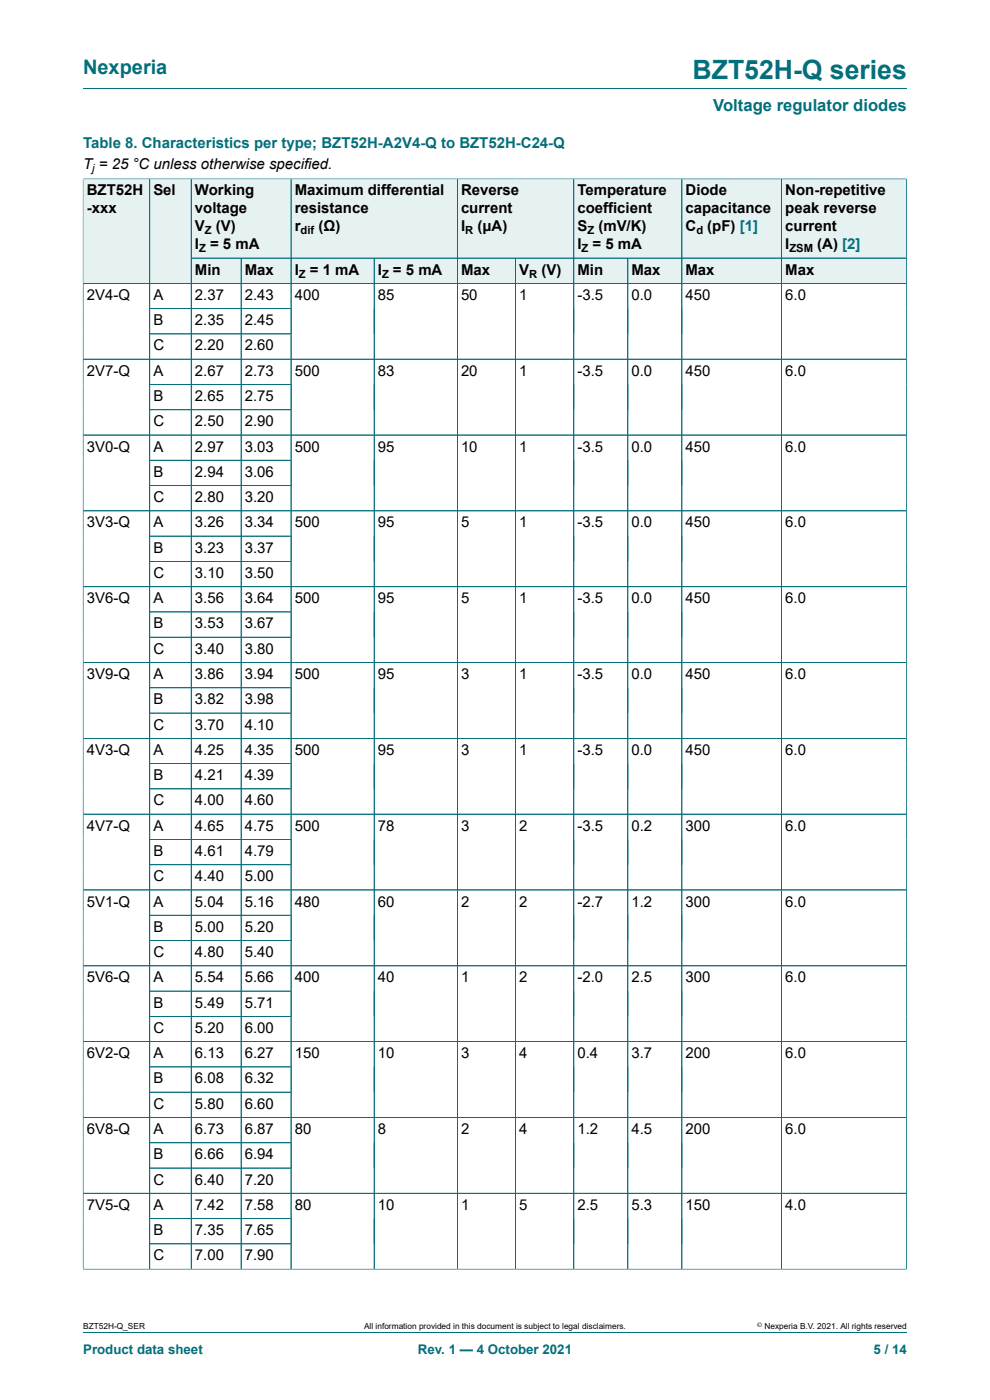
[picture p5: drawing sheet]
<svg xmlns="http://www.w3.org/2000/svg" width="210mm" height="297mm" viewBox="0 0 210 297" stroke-linecap="round" stroke-linejoin="round" font-family="sans-serif">
<defs><g id="words">
<text font-size="5.6" fill="#036f7b" x="146.9" y="16.8">BZT52H-Q series</text>
<text font-size="4.2" fill="#036f7b" x="17.6" y="15.6">Nexperia</text>
<text font-size="3.5" fill="#036f7b" x="151.3" y="23.7">Voltage regulator diodes</text>
<text font-size="3.2" fill="#036f7b" x="17.6" y="31.3">Table 8. Characteristics per type; BZT52H-A2V4-Q to BZT52H-C24-Q</text>
<g font-size="3.2">
<text x="17.6" y="35.8">T = 25 °C unless otherwise specified.</text>
<text x="18.4" y="41.5">BZT52H</text>
<text x="32.5" y="41.5">Sel</text>
<text x="41.3" y="41.5">Working</text>
<text x="62.5" y="41.5">Maximum differential</text>
<text x="97.8" y="41.5">Reverse</text>
<text x="122.5" y="41.5">Temperature</text>
<text x="145.4" y="41.5">Diode</text>
<text x="166.6" y="41.5">Non-repetitive</text>
<text x="18.4" y="45.3">-xxx</text>
<text x="41.3" y="45.3">voltage</text>
<text x="62.5" y="45.3">resistance</text>
<text x="97.8" y="45.3">current</text>
<text x="122.5" y="45.3">coefficient</text>
<text x="145.4" y="45.3">capacitance</text>
<text x="166.6" y="45.3">peak reverse</text>
<text x="41.3" y="49.1">V</text>
<text x="41.3" y="52.9">I</text>
<text x="44.6" y="52.9">= 5 mA</text>
<text x="45.8" y="49.1">(V)</text>
<text x="62.5" y="49.1">r</text>
<text x="67.5" y="49.1">(Ω)</text>
<text x="97.8" y="49.1">I</text>
<text x="101.3" y="49.1">(μA)</text>
<text x="122.5" y="49.1">S</text>
<text x="122.5" y="52.9">I</text>
<text x="125.7" y="52.9">= 5 mA</text>
<text x="126.9" y="49.1">(mV/K)</text>
<text x="145.4" y="49.1">C</text>
<text x="150" y="49.1">(pF) [1]</text>
<text x="166.6" y="49.1">current</text>
<text x="166.6" y="52.9">I</text>
<text x="173.4" y="52.9">(A) [2]</text>
<text x="41.3" y="58.3">Min</text>
<text x="51.9" y="58.3">Max</text>
<text x="62.5" y="58.3">I</text>
<text x="65.7" y="58.3">= 1 mA</text>
<text x="80.2" y="58.3">I</text>
<text x="83.4" y="58.3">= 5 mA</text>
<text x="97.8" y="58.3">Max</text>
<text x="110.1" y="58.3">V</text>
<text x="114.9" y="58.3">(V)</text>
<text x="122.5" y="58.3">Min</text>
<text x="133.9" y="58.3">Max</text>
<text x="145.4" y="58.3">Max</text>
<text x="166.6" y="58.3">Max</text>
<text x="18.4" y="63.6">2V4-Q</text>
<text x="32.5" y="63.6">A</text>
<text x="41.3" y="63.6">2.37</text>
<text x="51.9" y="63.6">2.43</text>
<text x="62.5" y="63.6">400</text>
<text x="80.2" y="63.6">85</text>
<text x="97.8" y="63.6">50</text>
<text x="110.1" y="63.6">1</text>
<text x="122.5" y="63.6">-3.5</text>
<text x="133.9" y="63.6">0.0</text>
<text x="145.4" y="63.6">450</text>
<text x="166.6" y="63.6">6.0</text>
<text x="32.5" y="69">B</text>
<text x="41.3" y="69">2.35</text>
<text x="51.9" y="69">2.45</text>
<text x="32.5" y="74.3">C</text>
<text x="41.3" y="74.3">2.20</text>
<text x="51.9" y="74.3">2.60</text>
<text x="18.4" y="79.7">2V7-Q</text>
<text x="32.5" y="79.7">A</text>
<text x="41.3" y="79.7">2.67</text>
<text x="51.9" y="79.7">2.73</text>
<text x="62.5" y="79.7">500</text>
<text x="80.2" y="79.7">83</text>
<text x="97.8" y="79.7">20</text>
<text x="110.1" y="79.7">1</text>
<text x="122.5" y="79.7">-3.5</text>
<text x="133.9" y="79.7">0.0</text>
<text x="145.4" y="79.7">450</text>
<text x="166.6" y="79.7">6.0</text>
<text x="32.5" y="85.1">B</text>
<text x="41.3" y="85.1">2.65</text>
<text x="51.9" y="85.1">2.75</text>
<text x="18.4" y="95.8">3V0-Q</text>
<text x="32.5" y="90.4">C</text>
<text x="32.5" y="95.8">A</text>
<text x="41.3" y="90.4">2.50</text>
<text x="41.3" y="95.8">2.97</text>
<text x="51.9" y="90.4">2.90</text>
<text x="51.9" y="95.8">3.03</text>
<text x="62.5" y="95.8">500</text>
<text x="80.2" y="95.8">95</text>
<text x="97.8" y="95.8">10</text>
<text x="110.1" y="95.8">1</text>
<text x="122.5" y="95.8">-3.5</text>
<text x="133.9" y="95.8">0.0</text>
<text x="145.4" y="95.8">450</text>
<text x="166.6" y="95.8">6.0</text>
<text x="32.5" y="101.2">B</text>
<text x="41.3" y="101.2">2.94</text>
<text x="51.9" y="101.2">3.06</text>
<text x="32.5" y="106.5">C</text>
<text x="41.3" y="106.5">2.80</text>
<text x="51.9" y="106.5">3.20</text>
<text x="18.4" y="111.9">3V3-Q</text>
<text x="32.5" y="111.9">A</text>
<text x="41.3" y="111.9">3.26</text>
<text x="51.9" y="111.9">3.34</text>
<text x="62.5" y="111.9">500</text>
<text x="80.2" y="111.9">95</text>
<text x="97.8" y="111.9">5</text>
<text x="110.1" y="111.9">1</text>
<text x="122.5" y="111.9">-3.5</text>
<text x="133.9" y="111.9">0.0</text>
<text x="145.4" y="111.9">450</text>
<text x="166.6" y="111.9">6.0</text>
<text x="32.5" y="117.2">B</text>
<text x="41.3" y="117.2">3.23</text>
<text x="51.9" y="117.2">3.37</text>
<text x="32.5" y="122.6">C</text>
<text x="41.3" y="122.6">3.10</text>
<text x="51.9" y="122.6">3.50</text>
<text x="18.4" y="128">3V6-Q</text>
<text x="32.5" y="128">A</text>
<text x="41.3" y="128">3.56</text>
<text x="51.9" y="128">3.64</text>
<text x="62.5" y="128">500</text>
<text x="80.2" y="128">95</text>
<text x="97.8" y="128">5</text>
<text x="110.1" y="128">1</text>
<text x="122.5" y="128">-3.5</text>
<text x="133.9" y="128">0.0</text>
<text x="145.4" y="128">450</text>
<text x="166.6" y="128">6.0</text>
<text x="32.5" y="133.3">B</text>
<text x="41.3" y="133.3">3.53</text>
<text x="51.9" y="133.3">3.67</text>
<text x="32.5" y="138.7">C</text>
<text x="41.3" y="138.7">3.40</text>
<text x="51.9" y="138.7">3.80</text>
<text x="18.4" y="144.1">3V9-Q</text>
<text x="32.5" y="144.1">A</text>
<text x="32.5" y="149.4">B</text>
<text x="41.3" y="144.1">3.86</text>
<text x="41.3" y="149.4">3.82</text>
<text x="51.9" y="144.1">3.94</text>
<text x="51.9" y="149.4">3.98</text>
<text x="62.5" y="144.1">500</text>
<text x="80.2" y="144.1">95</text>
<text x="97.8" y="144.1">3</text>
<text x="110.1" y="144.1">1</text>
<text x="122.5" y="144.1">-3.5</text>
<text x="133.9" y="144.1">0.0</text>
<text x="145.4" y="144.1">450</text>
<text x="166.6" y="144.1">6.0</text>
<text x="32.5" y="154.8">C</text>
<text x="41.3" y="154.8">3.70</text>
<text x="51.9" y="154.8">4.10</text>
<text x="18.4" y="160.1">4V3-Q</text>
<text x="32.5" y="160.1">A</text>
<text x="41.3" y="160.1">4.25</text>
<text x="51.9" y="160.1">4.35</text>
<text x="62.5" y="160.1">500</text>
<text x="80.2" y="160.1">95</text>
<text x="97.8" y="160.1">3</text>
<text x="110.1" y="160.1">1</text>
<text x="122.5" y="160.1">-3.5</text>
<text x="133.9" y="160.1">0.0</text>
<text x="145.4" y="160.1">450</text>
<text x="166.6" y="160.1">6.0</text>
<text x="32.5" y="165.5">B</text>
<text x="41.3" y="165.5">4.21</text>
<text x="51.9" y="165.5">4.39</text>
<text x="32.5" y="170.9">C</text>
<text x="41.3" y="170.9">4.00</text>
<text x="51.9" y="170.9">4.60</text>
<text x="18.4" y="176.2">4V7-Q</text>
<text x="32.5" y="176.2">A</text>
<text x="41.3" y="176.2">4.65</text>
<text x="51.9" y="176.2">4.75</text>
<text x="62.5" y="176.2">500</text>
<text x="80.2" y="176.2">78</text>
<text x="97.8" y="176.2">3</text>
<text x="110.1" y="176.2">2</text>
<text x="122.5" y="176.2">-3.5</text>
<text x="133.9" y="176.2">0.2</text>
<text x="145.4" y="176.2">300</text>
<text x="166.6" y="176.2">6.0</text>
<text x="32.5" y="181.6">B</text>
<text x="41.3" y="181.6">4.61</text>
<text x="51.9" y="181.6">4.79</text>
<text x="32.5" y="186.9">C</text>
<text x="41.3" y="186.9">4.40</text>
<text x="51.9" y="186.9">5.00</text>
<text x="18.4" y="192.3">5V1-Q</text>
<text x="32.5" y="192.3">A</text>
<text x="32.5" y="197.7">B</text>
<text x="41.3" y="192.3">5.04</text>
<text x="41.3" y="197.7">5.00</text>
<text x="51.9" y="192.3">5.16</text>
<text x="51.9" y="197.7">5.20</text>
<text x="62.5" y="192.3">480</text>
<text x="80.2" y="192.3">60</text>
<text x="97.8" y="192.3">2</text>
<text x="110.1" y="192.3">2</text>
<text x="122.5" y="192.3">-2.7</text>
<text x="133.9" y="192.3">1.2</text>
<text x="145.4" y="192.3">300</text>
<text x="166.6" y="192.3">6.0</text>
<text x="32.5" y="203">C</text>
<text x="41.3" y="203">4.80</text>
<text x="51.9" y="203">5.40</text>
<text x="18.4" y="208.4">5V6-Q</text>
<text x="32.5" y="208.4">A</text>
<text x="41.3" y="208.4">5.54</text>
<text x="51.9" y="208.4">5.66</text>
<text x="62.5" y="208.4">400</text>
<text x="80.2" y="208.4">40</text>
<text x="97.8" y="208.4">1</text>
<text x="110.1" y="208.4">2</text>
<text x="122.5" y="208.4">-2.0</text>
<text x="133.9" y="208.4">2.5</text>
<text x="145.4" y="208.4">300</text>
<text x="166.6" y="208.4">6.0</text>
<text x="32.5" y="213.8">B</text>
<text x="41.3" y="213.8">5.49</text>
<text x="51.9" y="213.8">5.71</text>
<text x="32.5" y="219.1">C</text>
<text x="41.3" y="219.1">5.20</text>
<text x="51.9" y="219.1">6.00</text>
<text x="18.4" y="224.5">6V2-Q</text>
<text x="32.5" y="224.5">A</text>
<text x="41.3" y="224.5">6.13</text>
<text x="51.9" y="224.5">6.27</text>
<text x="62.5" y="224.5">150</text>
<text x="80.2" y="224.5">10</text>
<text x="97.8" y="224.5">3</text>
<text x="110.1" y="224.5">4</text>
<text x="122.5" y="224.5">0.4</text>
<text x="133.9" y="224.5">3.7</text>
<text x="145.4" y="224.5">200</text>
<text x="166.6" y="224.5">6.0</text>
<text x="32.5" y="229.8">B</text>
<text x="41.3" y="229.8">6.08</text>
<text x="51.9" y="229.8">6.32</text>
<text x="32.5" y="235.2">C</text>
<text x="41.3" y="235.2">5.80</text>
<text x="51.9" y="235.2">6.60</text>
<text x="18.4" y="240.6">6V8-Q</text>
<text x="32.5" y="240.6">A</text>
<text x="32.5" y="245.9">B</text>
<text x="41.3" y="240.6">6.73</text>
<text x="41.3" y="245.9">6.66</text>
<text x="51.9" y="240.6">6.87</text>
<text x="51.9" y="245.9">6.94</text>
<text x="62.5" y="240.6">80</text>
<text x="80.2" y="240.6">8</text>
<text x="97.8" y="240.6">2</text>
<text x="110.1" y="240.6">4</text>
<text x="122.5" y="240.6">1.2</text>
<text x="133.9" y="240.6">4.5</text>
<text x="145.4" y="240.6">200</text>
<text x="166.6" y="240.6">6.0</text>
<text x="32.5" y="251.3">C</text>
<text x="41.3" y="251.3">6.40</text>
<text x="51.9" y="251.3">7.20</text>
<text x="18.4" y="256.7">7V5-Q</text>
<text x="32.5" y="256.7">A</text>
<text x="41.3" y="256.7">7.42</text>
<text x="51.9" y="256.7">7.58</text>
<text x="62.5" y="256.7">80</text>
<text x="80.2" y="256.7">10</text>
<text x="97.8" y="256.7">1</text>
<text x="110.1" y="256.7">5</text>
<text x="122.5" y="256.7">2.5</text>
<text x="133.9" y="256.7">5.3</text>
<text x="145.4" y="256.7">150</text>
<text x="166.6" y="256.7">4.0</text>
<text x="32.5" y="262">B</text>
<text x="41.3" y="262">7.35</text>
<text x="51.9" y="262">7.65</text>
<text x="32.5" y="267.4">C</text>
<text x="41.3" y="267.4">7.00</text>
<text x="51.9" y="267.4">7.90</text>
</g>
<g font-size="2.8" fill="#036f7b">
<text x="17.6" y="287.2">Product data sheet</text>
<text x="88.6" y="287.2">Rev. 1 — 4 October 2021</text>
<text x="185.3" y="287.2">5 / 14</text>
</g>
<g font-size="2.4">
<text x="19.6" y="36.4">j</text>
<text x="42.2" y="53.5">Z</text>
<text x="43.5" y="49.7">Z</text>
<text x="63.7" y="49.7">dif</text>
<text x="98.7" y="49.7">R</text>
<text x="123.4" y="53.5">Z</text>
<text x="124.6" y="49.7">Z</text>
<text x="147.7" y="49.7">d</text>
<text x="167.5" y="53.5">ZSM</text>
<text x="63.4" y="58.9">Z</text>
<text x="81" y="58.9">Z</text>
<text x="112.3" y="58.9">R</text>
</g>
<g font-size="1.8">
<text x="17.6" y="282">BZT52H-Q_SER</text>
<text x="77.2" y="282">All information provided in this document is subject to legal disclaimers.</text>
<text x="162.2" y="282">Nexperia B.V. 2021. All rights reserved</text>
</g>
<text font-size="1.4" x="160.6" y="281.6">©</text>
</g></defs>
<path d="M17.6 18.8h174.8M40.6 38h21.1v16.8h-21.1z" fill="none" stroke="#036f7b" stroke-width=".21"/>
<path d="M40.6 38h21.1v16.7h-21.1z" fill="#e6f1f2"/>
<path d="M61.7 38h35.3v16.8h-35.3z" fill="none" stroke="#036f7b" stroke-width=".21"/>
<path d="M61.8 38h35.1v16.7h-35.1z" fill="#e6f1f2"/>
<path d="M97 38h24.7v16.8h-24.7z" fill="none" stroke="#036f7b" stroke-width=".21"/>
<path d="M97.1 38h24.5v16.7h-24.5z" fill="#e6f1f2"/>
<path d="M121.7 38h22.9v16.8h-22.9z" fill="none" stroke="#036f7b" stroke-width=".21"/>
<g fill="#e6f1f2">
<path d="M121.8 38h22.8v16.7h-22.8z"/>
<path d="M144.7 38h21v16.7h-21z"/>
</g>
<path d="M144.6 38h21.2v16.8h-21.2z" fill="none" stroke="#036f7b" stroke-width=".21"/>
<path d="M165.9 38h26.3v16.7h-26.3z" fill="#e6f1f2"/>
<path d="M17.6 37.9v22.2h14.1v-22.1h-14.1M192.3 37.9v16.9h-26.5v-16.8h26.5" fill="none" stroke="#036f7b" stroke-width=".21"/>
<path d="M17.7 38h14v22h-14z" fill="#e6f1f2"/>
<path d="M31.7 38h8.9v22.1h-8.8z" fill="none" stroke="#036f7b" stroke-width=".21"/>
<g fill="#e6f1f2">
<path d="M31.8 38h8.7v22h-8.7z"/>
<path d="M40.6 54.8h10.5v5.2h-10.5z"/>
</g>
<path d="M40.6 54.8h10.6v5.3h-10.6z" fill="none" stroke="#036f7b" stroke-width=".21"/>
<path d="M51.2 54.8h10.5v5.2h-10.5z" fill="#e6f1f2"/>
<path d="M51.2 54.8h10.5v5.3h-10.5z" fill="none" stroke="#036f7b" stroke-width=".21"/>
<path d="M61.8 54.8h17.5v5.2h-17.5z" fill="#e6f1f2"/>
<path d="M61.7 54.8h17.7v5.3h-17.7z" fill="none" stroke="#036f7b" stroke-width=".21"/>
<path d="M79.4 54.8h17.5v5.2h-17.5z" fill="#e6f1f2"/>
<path d="M79.4 54.8h17.6v5.3h-17.6z" fill="none" stroke="#036f7b" stroke-width=".21"/>
<path d="M97.1 54.8h12.2v5.2h-12.2z" fill="#e6f1f2"/>
<path d="M97 54.8h12.4v5.3h-12.4z" fill="none" stroke="#036f7b" stroke-width=".21"/>
<path d="M109.4 54.8h12.2v5.2h-12.2z" fill="#e6f1f2"/>
<path d="M109.4 54.8h12.3v5.3h-12.3z" fill="none" stroke="#036f7b" stroke-width=".21"/>
<path d="M121.8 54.8h11.3v5.2h-11.3z" fill="#e6f1f2"/>
<path d="M121.7 54.8h11.5v5.3h-11.5z" fill="none" stroke="#036f7b" stroke-width=".21"/>
<path d="M133.2 54.8h11.4v5.2h-11.4z" fill="#e6f1f2"/>
<path d="M133.2 54.8h11.4v5.3h-11.4z" fill="none" stroke="#036f7b" stroke-width=".21"/>
<path d="M144.7 54.8h21v5.2h-21z" fill="#e6f1f2"/>
<path d="M144.6 54.8h21.2v5.3h-21.2z" fill="none" stroke="#036f7b" stroke-width=".21"/>
<path d="M165.9 54.8h26.3v5.2h-26.3z" fill="#e6f1f2"/>
<g fill="none" stroke="#036f7b" stroke-width=".21">
<path d="M17.6 38v231.3M17.7 38h174.5M31.7 38v231.2M40.6 38v231.2M61.7 38v231.2M97 38v231.2M121.7 38v231.2M144.6 38v231.2M165.8 38v231.2M192.3 38v231.3M40.6 54.8h151.7M51.2 54.8v214.4"/>
<path d="M79.4 54.8v214.4M109.4 54.8v214.4M133.2 54.8v214.4M17.6 60.1h174.7M17.6 76.2h174.7M31.7 65.5h30M31.7 70.8h30M17.6 92.3h174.7M31.7 81.6h30M31.7 86.9h30M61.7 97.6h-30M17.6 108.4h174.7"/>
<path d="M31.7 103h30M31.7 113.7h30M31.7 119.1h30M17.6 124.5h174.7M31.7 129.8h30M61.7 135.2h-30M17.6 140.5h174.7M17.6 156.6h174.7M31.7 145.9h30M61.7 151.3h-30M17.6 172.7h174.7M61.7 162h-30"/>
<path d="M61.7 167.4h-30M61.7 178.1h-30M17.6 188.8h174.7M31.7 183.4h30M31.7 199.5h30M61.7 194.2h-30M17.6 204.9h174.7M31.7 210.3h30M61.7 215.6h-30M17.6 221h174.7M17.6 237.1h174.7M31.7 231.7h30"/>
<path d="M61.7 226.3h-30M17.6 253.2h174.7M31.7 258.5h30M61.7 242.4h-30M61.7 247.8h-30M17.6 269.2h174.7M61.7 263.9h-30M17.6 282.6h174.8"/>
</g>
<use href="#words"/>
</svg>
